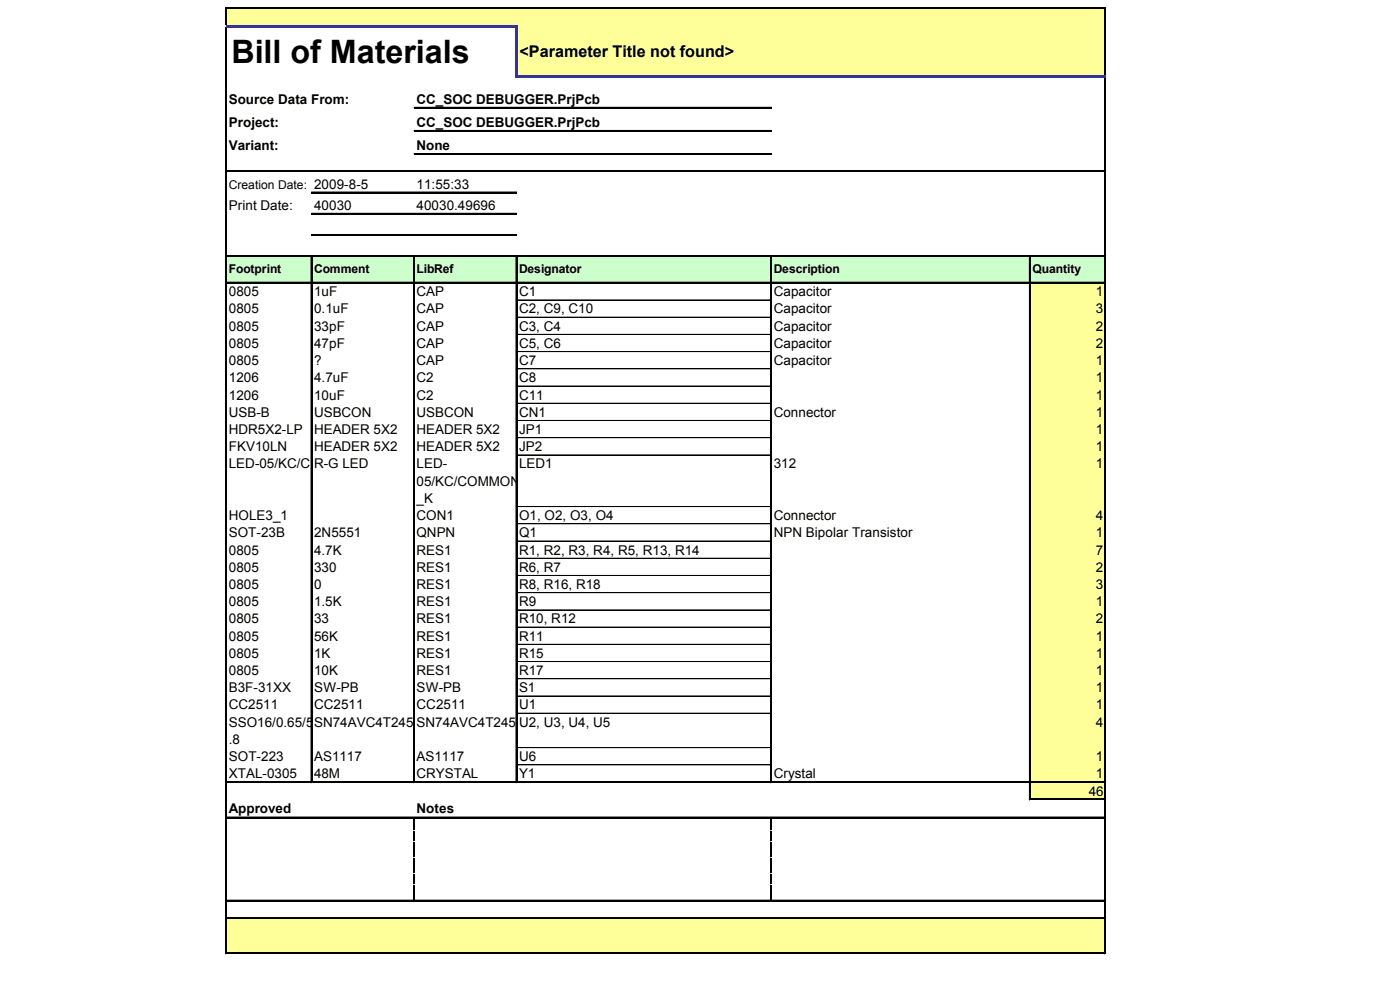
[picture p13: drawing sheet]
<svg xmlns="http://www.w3.org/2000/svg" width="291mm" height="204mm" viewBox="0 0 291 204" stroke-linecap="round" stroke-linejoin="round" font-family="sans-serif">
<defs><g id="words">
<text font-size="6.7" x="48.1" y="13">Bill of Materials</text>
<text font-size="3.4" x="108" y="11.8">&lt;Parameter Title not found&gt;</text>
<g font-size="2.8">
<text x="47.6" y="21.5">Source Data From:</text>
<text x="86.6" y="21.5">CC_SOC DEBUGGER.PrjPcb</text>
<text x="47.6" y="26.3">Project:</text>
<text x="86.6" y="26.3">CC_SOC DEBUGGER.PrjPcb</text>
<text x="47.6" y="31.2">Variant:</text>
<text x="86.6" y="31.2">None</text>
<text x="86.6" y="39.2">11:55:33</text>
<text x="47.6" y="43.6">Print Date:</text>
<text x="65.3" y="43.6">40030</text>
<text x="86.6" y="43.6">40030.49696</text>
<text x="47.6" y="61.6">0805</text>
<text x="47.6" y="65.2">0805</text>
<text x="65.3" y="61.6">1uF</text>
<text x="65.3" y="65.2">0.1uF</text>
<text x="86.6" y="61.6">CAP</text>
<text x="86.6" y="65.2">CAP</text>
<text x="107.9" y="61.6">C1</text>
<text x="107.9" y="65.2">C2, C9, C10</text>
<text x="160.8" y="61.6">Capacitor</text>
<text x="160.8" y="65.2">Capacitor</text>
<text x="227.8" y="61.6">1</text>
<text x="227.8" y="65.2">3</text>
<text x="47.6" y="68.7">0805</text>
<text x="65.3" y="68.7">33pF</text>
<text x="86.6" y="68.7">CAP</text>
<text x="107.9" y="68.7">C3, C4</text>
<text x="160.8" y="68.7">Capacitor</text>
<text x="227.8" y="68.7">2</text>
<text x="47.6" y="72.3">0805</text>
<text x="47.6" y="75.9">0805</text>
<text x="65.3" y="72.3">47pF</text>
<text x="65.3" y="75.9">?</text>
<text x="86.6" y="72.3">CAP</text>
<text x="86.6" y="75.9">CAP</text>
<text x="107.9" y="72.3">C5, C6</text>
<text x="107.9" y="75.9">C7</text>
<text x="160.8" y="72.3">Capacitor</text>
<text x="160.8" y="75.9">Capacitor</text>
<text x="227.8" y="72.3">2</text>
<text x="227.8" y="75.9">1</text>
<text x="47.6" y="79.5">1206</text>
<text x="47.6" y="83">1206</text>
<text x="65.3" y="79.5">4.7uF</text>
<text x="65.3" y="83">10uF</text>
<text x="86.6" y="79.5">C2</text>
<text x="86.6" y="83">C2</text>
<text x="107.9" y="79.5">C8</text>
<text x="107.9" y="83">C11</text>
<text x="227.8" y="79.5">1</text>
<text x="227.8" y="83">1</text>
<text x="47.6" y="86.6">USB-B</text>
<text x="65.3" y="86.6">USBCON</text>
<text x="86.6" y="86.6">USBCON</text>
<text x="107.9" y="86.6">CN1</text>
<text x="160.8" y="86.6">Connector</text>
<text x="227.8" y="86.6">1</text>
<text x="47.6" y="90.2">HDR5X2-LP</text>
<text x="47.6" y="93.8">FKV10LN</text>
<text x="65.3" y="90.2">HEADER 5X2</text>
<text x="65.3" y="93.8">HEADER 5X2</text>
<text x="86.6" y="90.2">HEADER 5X2</text>
<text x="86.6" y="93.8">HEADER 5X2</text>
<text x="107.9" y="90.2">JP1</text>
<text x="107.9" y="93.8">JP2</text>
<text x="227.8" y="90.2">1</text>
<text x="227.8" y="93.8">1</text>
<text x="47.6" y="97.4">LED-05/KC/C</text>
<text x="65.3" y="97.4">R-G LED</text>
<text x="86.6" y="97.4">LED-</text>
<text x="86.6" y="100.9">05/KC/COMMON</text>
<text x="107.9" y="97.4">LED1</text>
<text x="160.8" y="97.4">312</text>
<text x="227.8" y="97.4">1</text>
<text x="86.6" y="104.5">_K</text>
<text x="47.6" y="108.1">HOLE3_1</text>
<text x="47.6" y="111.7">SOT-23B</text>
<text x="65.3" y="111.7">2N5551</text>
<text x="86.6" y="108.1">CON1</text>
<text x="86.6" y="111.7">QNPN</text>
<text x="107.9" y="108.1">O1, O2, O3, O4</text>
<text x="107.9" y="111.7">Q1</text>
<text x="160.8" y="108.1">Connector</text>
<text x="160.8" y="111.7">NPN Bipolar Transistor</text>
<text x="227.8" y="108.1">4</text>
<text x="227.8" y="111.7">1</text>
<text x="47.6" y="115.3">0805</text>
<text x="47.6" y="118.8">0805</text>
<text x="65.3" y="115.3">4.7K</text>
<text x="65.3" y="118.8">330</text>
<text x="86.6" y="115.3">RES1</text>
<text x="86.6" y="118.8">RES1</text>
<text x="107.9" y="115.3">R1, R2, R3, R4, R5, R13, R14</text>
<text x="107.9" y="118.8">R6, R7</text>
<text x="227.8" y="115.3">7</text>
<text x="227.8" y="118.8">2</text>
<text x="47.6" y="122.4">0805</text>
<text x="47.6" y="126">0805</text>
<text x="65.3" y="122.4">0</text>
<text x="65.3" y="126">1.5K</text>
<text x="86.6" y="122.4">RES1</text>
<text x="86.6" y="126">RES1</text>
<text x="107.9" y="122.4">R8, R16, R18</text>
<text x="107.9" y="126">R9</text>
<text x="227.8" y="122.4">3</text>
<text x="227.8" y="126">1</text>
<text x="47.6" y="129.6">0805</text>
<text x="65.3" y="129.6">33</text>
<text x="86.6" y="129.6">RES1</text>
<text x="107.9" y="129.6">R10, R12</text>
<text x="227.8" y="129.6">2</text>
<text x="47.6" y="133.2">0805</text>
<text x="47.6" y="136.7">0805</text>
<text x="65.3" y="133.2">56K</text>
<text x="65.3" y="136.7">1K</text>
<text x="86.6" y="133.2">RES1</text>
<text x="86.6" y="136.7">RES1</text>
<text x="107.9" y="133.2">R11</text>
<text x="107.9" y="136.7">R15</text>
<text x="227.8" y="133.2">1</text>
<text x="227.8" y="136.7">1</text>
<text x="47.6" y="140.3">0805</text>
<text x="47.6" y="143.9">B3F-31XX</text>
<text x="65.3" y="140.3">10K</text>
<text x="65.3" y="143.9">SW-PB</text>
<text x="86.6" y="140.3">RES1</text>
<text x="86.6" y="143.9">SW-PB</text>
<text x="107.9" y="140.3">R17</text>
<text x="107.9" y="143.9">S1</text>
<text x="227.8" y="140.3">1</text>
<text x="227.8" y="143.9">1</text>
<text x="47.6" y="147.5">CC2511</text>
<text x="65.3" y="147.5">CC2511</text>
<text x="86.6" y="147.5">CC2511</text>
<text x="107.9" y="147.5">U1</text>
<text x="227.8" y="147.5">1</text>
<text x="47.6" y="151">SSO16/0.65/5</text>
<text x="47.6" y="154.6">.8</text>
<text x="65.3" y="151">SN74AVC4T245</text>
<text x="86.6" y="151">SN74AVC4T245</text>
<text x="107.9" y="151">U2, U3, U4, U5</text>
<text x="227.8" y="151">4</text>
<text x="47.6" y="158.2">SOT-223</text>
<text x="47.6" y="161.8">XTAL-0305</text>
<text x="65.3" y="158.2">AS1117</text>
<text x="65.3" y="161.8">48M</text>
<text x="86.6" y="158.2">AS1117</text>
<text x="86.6" y="161.8">CRYSTAL</text>
<text x="107.9" y="158.2">U6</text>
<text x="107.9" y="161.8">Y1</text>
<text x="160.8" y="161.8">Crystal</text>
<text x="227.8" y="158.2">1</text>
<text x="227.8" y="161.8">1</text>
<text x="226.3" y="165.4">46</text>
<text x="47.6" y="168.9">Approved</text>
<text x="86.6" y="168.9">Notes</text>
</g>
<g font-size="2.5">
<text x="47.6" y="39.3">Creation Date: 2009-8-5</text>
<text x="47.6" y="56.8">Footprint</text>
<text x="65.3" y="56.8">Comment</text>
<text x="86.6" y="56.8">LibRef</text>
<text x="107.9" y="56.8">Designator</text>
<text x="160.8" y="56.8">Description</text>
<text x="214.6" y="56.8">Quantity</text>
</g>
</g></defs>
<g fill="#ff9">
<path d="M47.2 1.8h182.6v3.7h-182.6z"/>
<path d="M107.4 5.4h122.4v10.6h-122.4z"/>
</g>
<path d="M47.2 53.3h182.6v5.5h-182.6z" fill="#cfc"/>
<g fill="#ff9">
<path d="M214.1 58.8h15.7v3.6h-15.7z"/>
<path d="M214.1 62.3h15.7v3.7h-15.7z"/>
<path d="M214.1 65.9h15.7v3.7h-15.7z"/>
<path d="M214.1 69.5h15.7v3.6h-15.7z"/>
<path d="M214.1 73.1h15.7v3.6h-15.7z"/>
<path d="M214.1 76.7h15.7v3.6h-15.7z"/>
<path d="M214.1 80.2h15.7v3.7h-15.7z"/>
<path d="M214.1 83.8h15.7v3.7h-15.7z"/>
<path d="M214.1 87.4h15.7v3.6h-15.7z"/>
<path d="M214.1 91h15.7v3.6h-15.7z"/>
<path d="M214.1 94.6h15.7v10.7h-15.7z"/>
<path d="M214.1 105.3h15.7v3.6h-15.7z"/>
<path d="M214.1 108.9h15.7v3.6h-15.7z"/>
<path d="M214.1 112.4h15.7v3.7h-15.7z"/>
<path d="M214.1 116h15.7v3.7h-15.7z"/>
<path d="M214.1 119.6h15.7v3.6h-15.7z"/>
<path d="M214.1 123.2h15.7v3.6h-15.7z"/>
<path d="M214.1 126.8h15.7v3.6h-15.7z"/>
<path d="M214.1 130.3h15.7v3.7h-15.7z"/>
<path d="M214.1 133.9h15.7v3.7h-15.7z"/>
<path d="M214.1 137.5h15.7v3.6h-15.7z"/>
<path d="M214.1 141.1h15.7v3.6h-15.7z"/>
<path d="M214.1 144.7h15.7v3.6h-15.7z"/>
<path d="M214.1 148.2h15.7v7.3h-15.7z"/>
<path d="M214.1 155.4h15.7v3.6h-15.7z"/>
<path d="M214.1 159h15.7v3.6h-15.7z"/>
<path d="M214.1 162.6h15.7v3.6h-15.7z"/>
<path d="M47.2 190.9h182.6v7.3h-182.6z"/>
</g>
<path d="M46.9 1.6v3.5M229.6 1.8v13.8" fill="none" stroke="#000" stroke-width=".21"/>
<path d="M47.1 1.6v3.5M229.7 1.8v13.8" fill="none" stroke="#000" stroke-width=".26"/>
<path d="M107.1 5.7h.5v10.5h-.5z" fill="#339"/>
<g fill="none" stroke="#000" stroke-width=".21">
<path d="M46.9 5.7v192.6M47.2 1.6h182.7M229.6 16.2v182.1M64.7 53.5v109.2M86 53.5v109.2M107.3 53.5v109.2M160.2 53.5v109.2M214 53.5v112.8M86 170.2v.1M86 170.6v.8M86 171.7v.8M86 172.8v.8"/>
<path d="M86 173.9v.8M86 175v.9M86 176.1v.9M86 177.3v.8M86 178.4v.8M86 179.5v.8M160.2 170.2v.1M160.2 170.6v.8M160.2 171.7v.8M160.2 172.8v.8M160.2 173.9v.8M160.2 175v.9"/>
<path d="M160.2 176.1v.9M160.2 177.3v.8M160.2 178.4v.8M160.2 179.5v.8M86 180.6v.9M86 181.7v.9M86 182.9v.8M86 184v.8M86 185.1v.8M86 186.2v.8M160.2 180.6v.9M160.2 181.7v.9"/>
<path d="M160.2 182.9v.8M160.2 184v.8M160.2 185.1v.8M160.2 186.2v.8"/>
</g>
<path d="M47.1 5.7v192.6M229.7 16.2v182.1M64.8 53.5v109.2M86.1 53.5v109.2M107.4 53.5v109.2M160.3 53.5v109.2M214.1 53.5v112.8" fill="none" stroke="#000" stroke-width=".26"/>
<g fill="#000">
<path d="M86 170.2l.2 .1zM86 170.6h.2v.8h-.2zM86 171.7h.2v.8h-.2zM86 172.8h.2v.8h-.2zM86 173.9h.2v.8h-.2zM86 175h.2v.9h-.2zM86 176.1h.2v.9h-.2zM86 177.3h.2v.8h-.2zM86 178.4h.2v.8h-.2zM86 179.5h.2v.8h-.2zM160.2 170.2l.3 .1zM160.2 170.6h.3v.8h-.3z"/>
<path d="M160.2 171.7h.3v.8h-.3zM160.2 172.8h.3v.8h-.3zM160.2 173.9h.3v.8h-.3zM160.2 175h.3v.9h-.3zM160.2 176.1h.3v.9h-.3zM160.2 177.3h.3v.8h-.3zM160.2 178.4h.3v.8h-.3zM160.2 179.5h.3v.8h-.3zM86 180.6h.2v.9h-.2zM86 181.7h.2v.9h-.2zM86 182.9h.2v.8h-.2zM86 184h.2v.8h-.2z"/>
<path d="M86 185.1h.2v.8h-.2zM86 186.2h.2v.8h-.2zM160.2 180.6h.3v.9h-.3zM160.2 181.7h.3v.9h-.3zM160.2 182.9h.3v.8h-.3zM160.2 184h.3v.8h-.3zM160.2 185.1h.3v.8h-.3zM160.2 186.2h.3v.8h-.3z"/>
</g>
<path d="M47.2 1.7h182.7" fill="none" stroke="#000" stroke-width=".28"/>
<g fill="#339">
<path d="M46.9 5.1h60.7v.6h-60.7z"/>
<path d="M107.6 15.6h122.3v.6h-122.3z"/>
</g>
<g fill="none" stroke="#000" stroke-width=".21">
<path d="M47.2 35.5h182.7M64.8 39.9h42.6M86.1 22.3h74.3M86.1 27.1h74.3M86.1 31.9h74.3M47.2 53.2h182.7M47.2 58.7h182.7M64.8 44.3h42.6M64.8 48.8h42.6M107.5 65.9h52.7M107.5 69.5h52.7M107.5 73.1h52.7"/>
<path d="M107.5 76.7h52.7M160.2 62.3l-52.7 .1M107.5 91h52.7M107.5 94.6h52.7M160.2 80.2l-52.7 .1M160.2 83.8h-52.7M160.2 87.4h-52.7M107.5 119.6h52.7M160.2 105.3h-52.7M160.2 108.9h-52.7M160.2 112.4l-52.7 .1M160.2 116l-52.7 .1"/>
<path d="M107.5 123.2h52.7M107.5 126.8h52.7M107.5 130.3h52.7M107.5 130.4h52.7M160.2 133.9l-52.7 .1M160.2 137.5h-52.7M107.5 144.7h52.7M107.5 148.2h52.7M107.5 148.3h52.7M107.5 155.4h52.7M160.2 141.1h-52.7M160.2 159h-52.7"/>
<path d="M47.2 162.4h182.7M47.2 169.8h182.7M214.3 166h15.6M47.2 187.1h182.7M47.2 190.7h182.7M47.2 198h182.7"/>
</g>
<g fill="none" stroke="#000" stroke-width=".28">
<path d="M47.2 35.6h182.7M86.1 22.4h74.3M86.1 27.3h74.3M86.1 32.1h74.3M47.2 53.3h182.7M47.2 58.8h182.7M64.8 40.1h42.6M64.8 44.5h42.6M64.8 48.9h42.6M47.2 162.6h182.7M47.2 170h182.7M214.3 166.2h15.6"/>
<path d="M47.2 187.2h182.7M47.2 190.9h182.7M47.2 198.2h182.7"/>
</g>
<use href="#words"/>
</svg>
